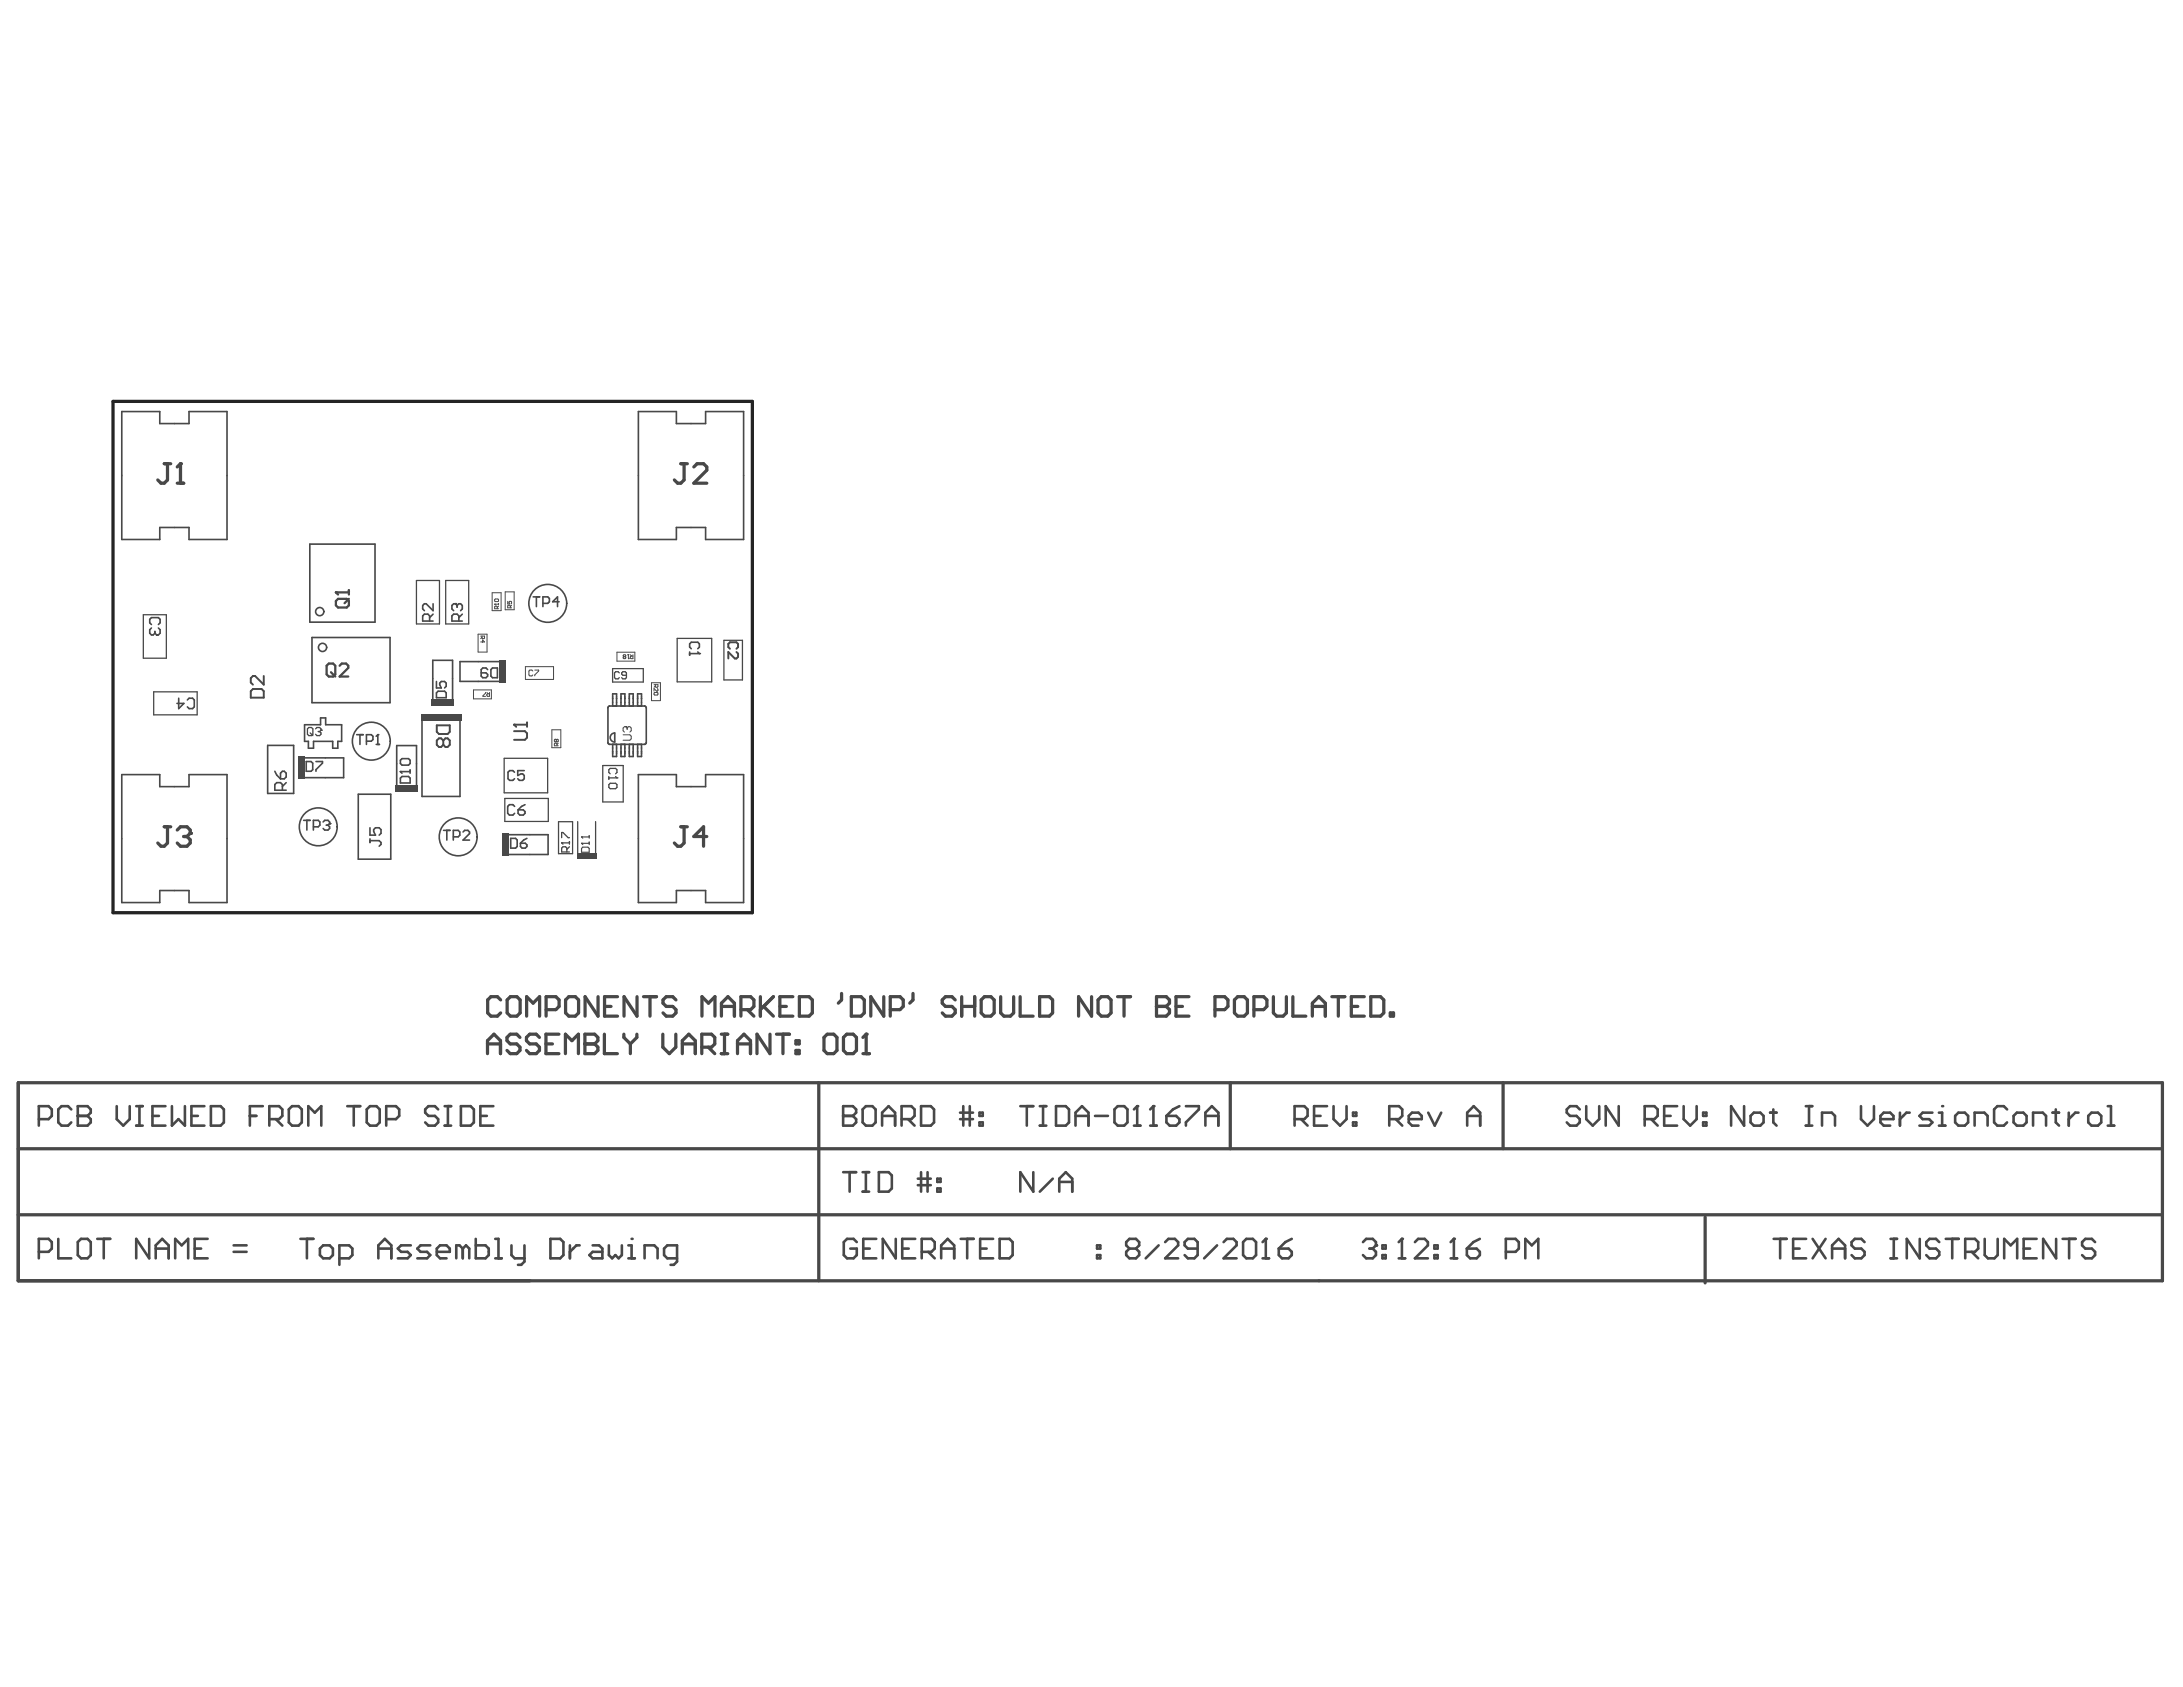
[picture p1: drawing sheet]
<svg xmlns="http://www.w3.org/2000/svg" width="279mm" height="216mm" viewBox="0 0 279 216" stroke-linecap="round" stroke-linejoin="round" font-family="sans-serif">
<path d="M14.5 51.4h81.8v65.4h-81.8z" fill="none" stroke="#242424" stroke-width=".42"/>
<g fill="none" stroke="#484848" stroke-width=".21">
<path d="M15.6 52.7h4.9v1.5h3.7v-1.5h4.9v16.3h-4.9v-1.5h-3.7v1.5h-4.9zM81.7 52.7h4.9v1.5h3.7v-1.5h4.9v16.3h-4.9v-1.5h-3.7v1.5h-4.9zM39.7 69.6h8.3v10h-8.3zM15.6 99.1h4.9v1.6h3.7v-1.6h4.9v16.4h-4.9v-1.5h-3.7v1.5h-4.9zM34.3 95.4h3.3v6.1h-3.3zM38.5 97h5.5v2.5h-5.5M39 92.8h2v-.9h.7v.9h2v2.1h-.5v.9h-.6v-.9h-2.5v.9h-.6v-.9h-.5zM39.9 81.6h10v8.3h-10zM54 91.9v10h4.9v-10M55.4 90v-5.5h2.5v5.5M64.3 84.7h-5.4v2.5h5.4M77.8 90.6v4.5"/>
<path d="M78 95.3h4.5M78 90.4h4.5M78.4 90.4v-1.6h.5v1.6M78.4 95.3v1.5h.5v-1.5M78.7 93.8v1.2M79.5 95.3v1.5h.5v-1.5M79.5 90.4v-1.6h.5v1.6M80.5 90.4v-1.6h.5v1.6M80.5 95.3v1.5h.5v-1.5M81.6 90.4v-1.6h.5v1.6M81.6 95.3v1.5h.5v-1.5M81.7 99.1h4.9v1.6h3.7v-1.6h4.9v16.4h-4.9v-1.5h-3.7v1.5h-4.9z"/>
<path d="M82.7 90.6v4.5M45.9 101.6h4.1v8.4h-4.1zM50.8 100.9v-5.5h2.5v5.5M64.7 106.8h5.5v2.6h-5.5"/>
</g>
<path d="M63 75.9h1.1v2.3h-1.1zM64.7 75.7h1.1v2.3h-1.1zM60.6 88.3h2.3v1.1h-2.3zM61.2 81.2h1.1v2.3h-1.1zM67.2 85.3h3.6v1.7h-3.6zM70.6 93.4h1.2v2.3h-1.2zM79 83.5h2.3v1.1h-2.3zM83.4 87.4h1.1v2.3h-1.1z" fill="none" stroke="#484848" stroke-width=".13"/>
<g fill="none" stroke="#484848" stroke-width=".16">
<path d="M18.3 78.7h3v5.5h-3zM53.3 74.3h2.9v5.6h-2.9zM57 74.3h3v5.6h-3zM19.7 88.5h5.5v3h-5.5zM64.5 97h5.6v4.5h-5.6zM77.1 98h2.7v4.6h-2.7zM78.4 85.6h3.9v1.7h-3.9zM86.7 81.7h4.4v5.6h-4.4zM92.7 81.9h2.3v5.1h-2.3zM64.6 102.2h5.6v2.9h-5.6zM71.5 105.2h1.8v4.1h-1.8zM73.9 105.1v4.5"/>
<path d="M76.2 105.1v4.5"/>
</g>
<path d="M2.3 138.6h274.5v25.3h-274.5zM104.8 138.6v25.3M157.5 138.6v8.4M192.4 138.6v8.4M2.3 155.5h274.4M2.3 147h274.5M218.2 155.8v8.4" fill="none" stroke="#484848" stroke-width=".42"/>
<g fill="#484848">
<path d="M63.9 84.5h.8v2.9h-.8z" fill-rule="evenodd"/>
<path d="M64.3 106.7h.8v2.8h-.8z" fill-rule="evenodd"/>
<path d="M55.2 89.5h2.9v.9h-2.9z" fill-rule="evenodd"/>
<path d="M73.9 109.2h2.4v.7h-2.4z" fill-rule="evenodd"/>
<path d="M50.6 100.4h2.9v.9h-2.9z" fill-rule="evenodd"/>
<path d="M38.1 96.8h.9v2.9h-.9z" fill-rule="evenodd"/>
<path d="M53.9 91.4h5.1v.8h-5.1z" fill-rule="evenodd"/>
</g>
<g fill="none" stroke="#484848" stroke-width=".33">
<path d="M223.2 141.6v2.5l-1.6-2.5v2.5M224.1 142.8l.4-.4h.8l.4 .4v.8l-.4 .5h-.8l-.4-.5zM226.5 142.4h.9M227 142v1.6l.4 .5M231.1 144.1h.9M231.1 141.6h.9M231.5 141.6v2.5M233.2 144.1v-1.7h1.2l.5 .4v1.3M238.2 141.6v1.6l.8 .9 .8-.9v-1.6M240.7 143.2h1.6v-.4l-.4-.4h-.8l-.4 .4v.8l.4 .5h.8M243.2 142.4v1.7M244.4 142.4h-.4l-.8 .8"/>
<path d="M247.3 142.4h-1.2l-.4 .4 .4 .4h.8l.4 .4-.4 .5h-1.2M248.2 144.1h.8M248.2 142.4h.4v1.7"/>
</g>
<circle cx="248.6" cy="141.6" r=".17" fill="#484848"/>
<g fill="none" stroke="#484848" stroke-width=".33">
<path d="M7.5 158.5v2.5h1.6M10 159l.4-.5h.8l.4 .5v1.6l-.4 .4h-.8l-.4-.4zM12.4 158.5h1.7M13.3 158.5v2.5M19.1 158.5v2.5l-1.7-2.5v2.5M19.9 159.8h1.7M24.9 159.8h.8M26.6 158.5h-1.7v2.5h1.7M29.9 159.4h1.7M250.7 142.4h.8l.4 .4v.8l-.4 .5h-.8l-.5-.5v-.8zM252.7 144.1v-1.7h1.3l.4 .4v1.3M256.9 142l-.4-.4h-.9l-.4 .4v1.6l.4 .5h.9l.4-.5"/>
<path d="M257.7 142.8l.4-.4h.9l.4 .4v.8l-.4 .5h-.9l-.4-.5zM260.2 144.1v-1.7h1.3l.4 .4v1.3M262.7 142.4h.8M263.1 142v1.6l.4 .5M264.8 142.4v1.7M266 142.4h-.4l-.8 .8M267.3 142.8l.4-.4h.8l.4 .4v.8l-.4 .5h-.8l-.4-.5zM269.8 144.1h.8M269.8 141.6h.4v2.5M5 160.2h1.2l.4-.4v-.8l-.4-.5h-1.2v2.5M19.9 161v-1.6l.9-.9 .8 .9v1.6M22.4 161v-2.5l.9 .9 .8-.9v2.5"/>
<path d="M29.9 160.2h1.7"/>
</g>
<g fill="none" stroke="#484848" stroke-width=".13">
<path d="M63.3 77.3h.1M63.3 76.7h.1h.3l.1 .2-.1 .1h-.3zM63.3 77.3l.1 .1M63.3 77.3h.5M63.6 77.9v-.3l-.3 .1v.2h.5M63.8 77.6l-.2 .1M63.8 77.2v.2M65 77v.3h.2l-.1-.2 .1-.1h.3l-.1 .3M65.3 77.8l-.1-.3h-.2v.3h.5M65.5 77.5l-.2 .1M61.5 81.4h.5v.3h-.2l-.1-.3M61.5 82.2h.5l-.2-.3v.3"/>
<path d="M61.7 81.6l-.2 .1M62.1 88.6l-.3 .4v.1h.3M62.3 88.6l.2 .2M62.6 88.6v.5l-.3-.1 .1-.2h.2M68.2 85.9l-.1-.1h-.3l-.1 .1v.5l.1 .1h.3l.1-.1M68.4 85.8h.5v.1l-.5 .5v.1M71.2 94.7l-.1-.1-.1 .1v.2h.2M71.2 94.7l.1-.1 .2 .1-.1 .2h-.2M71.2 94.7v.2M71.3 95.4l-.1-.3-.2 .1v.2h.5M71.5 95.1l-.2 .2M79.7 94h.9l.2 .2v.4l-.2 .1h-.9"/>
<path d="M80.1 93h.1M80.1 93h-.2l-.2 .2v.3l.2 .2M80.1 93l.2 .2M80.3 93.2l.1-.2h.2l.2 .2v.3l-.2 .2M80.3 93.2v.1M83.7 87.6h.5l-.1 .4-.2-.1v-.3M83.7 88.7l.1-.1h.3l.1 .3-.1 .1h-.3zM83.9 87.8l-.2 .2M84.1 88.1l.1 .1-.1 .3-.4-.4v.4"/>
</g>
<g fill="none" stroke="#484848" stroke-width=".21">
<path d="M19.4 79.9l-.2-.2v-.4l.2-.3h.9l.2 .3v.4l-.2 .2M55 79.5v-.7l-.2-.2h-.5l-.2 .2v.7h1.3M55.4 77.3v.9l-.9-.9h-.2l-.2 .2v.4l.2 .3M55.4 78.6l-.4 .4M58.3 77.3h.1M58.3 77.3h-.2l-.3 .2v.4l.3 .3M58.3 77.3l.2 .2M58.5 77.5l.2-.2h.2l.3 .2v.4l-.3 .3M58.5 77.5v.2M58.7 79.5v-.7l-.2-.2h-.4l-.3 .2v.7h1.4M59.2 78.6l-.5 .4M19.4 80.4l-.2 .2v.4l.2 .3h.2l.2-.3"/>
<path d="M19.8 81l.2 .3M19.8 80.8v.2M20 81.3h.1M20.3 80.4l.2 .2v.4l-.2 .3h-.3M35.2 98.7l.2 .5 .5 .5M35.9 98.9l.2-.2h.3l.2 .2v.5l-.2 .3h-.5zM51.2 98.8h.1M51.2 99.6l.3-.2h.8l.2 .2v.6h-1.3zM51.2 97.3l.3-.2h.8l.2 .2v.4l-.2 .2h-.8l-.3-.2zM51.2 98.8h1.3M51.2 98.8l.3 .2M52.5 98.5v.5"/>
<path d="M55.9 88.7l.2-.2h.8l.2 .2v.6h-1.2zM55.9 87.2v.8h.6l-.2-.4v-.2l.2-.2h.4l.2 .2v.4l-.2 .2M62.4 85.7l-.2-.2h-.4l-.2 .2v.8l.2 .2h.4l.2-.2v-.2l-.2-.2h-.6M62.8 85.7l.2-.2h.7v1.2h-.7l-.2-.2zM65.9 98.8l-.3-.2h-.4l-.2 .2v.9l.2 .2h.4l.3-.2M67.1 98.6h-.8v.6l.4-.2h.2l.2 .2v.5l-.2 .2h-.4l-.2-.2M88.3 83.4v.5M88.3 83.6h1.2M88.5 83l-.2-.2v-.4l.2-.2h.8l.2 .2v.4l-.2 .2M89.3 83.4l.2 .2M89.5 83.6h.1M36.1 101.1v-.7l-.2-.2h-.5l-.2 .2v.7h1.4"/>
<path d="M36.6 100.2l-.5 .4M47.4 105.9v1h.7l-.3-.5v-.2l.3-.3h.4l.3 .3v.4l-.3 .3M47.4 107.4v.4M47.4 107.6h1.1l.3 .2v.3l-.3 .2"/>
</g>
<g fill="none" stroke="#484848" stroke-width=".25">
<path d="M32.4 88.2h1.1l.3 .3v.8h-1.7v-.8zM33.8 86.5v1.1l-1.2-1.1h-.2l-.3 .3v.5l.3 .3M55.9 92.8h1.7v.9l-.3 .2h-1.1l-.3-.2zM56.7 94.8l-.2-.3h-.3l-.3 .3v.5l.3 .3h.3l.2-.3M56.7 94.8l.3-.3h.3l.3 .3v.5l-.3 .3h-.3l-.3-.3M56.7 94.8v.5M65.8 92.7h.1M65.8 93.6h1.4l.3 .3v.5l-.3 .3h-1.4M65.8 92.7h1.7M65.8 92.7l.3 .3M67.5 92.5v.5M93.4 83l-.2-.2v-.4l.2-.2h.9l.2 .2v.4l-.2 .2"/>
<path d="M94.3 83.4l.2 .3v.4l-.2 .2h-.3l-.8-.9v.9"/>
</g>
<path d="M43 75.8h.1M43 76.9l.3-.3h1.1l.3 .3v.6l-.3 .2h-1.1l-.3-.2zM43 75.8h1.7M43 75.8l.3 .3M44.7 75.5v.6M44.7 76.6l-.6 .6" fill="none" stroke="#484848" stroke-width=".29"/>
<path d="M74.4 107.9h.1M74.4 107.1h.1M74.4 108.6l.2-.2h.6l.2 .2v.5h-1zM74.4 107.9h1M74.4 107.9l.2 .2M74.4 107.1h1M74.4 107.1l.2 .2M75.4 106.9v.4M75.4 107.8v.3" fill="none" stroke="#484848" stroke-width=".15"/>
<g fill="none" stroke="#484848" stroke-width=".17">
<path d="M77.9 99.4v.3M77.9 99.6h1.1M78.1 99l-.2-.1v-.4l.2-.2h.7l.2 .2v.4l-.2 .1M78.8 99.4l.2 .2M79 99.6h.1M79.3 86.1l-.2-.1h-.3l-.1 .1v.6l.1 .2h.3l.2-.2M80.2 86.4h-.5l-.1-.1v-.2l.1-.1h.3l.2 .1v.6l-.2 .2h-.3l-.1-.2M71.9 107.9h.1M71.9 107.2v-.7h.2l.6 .7h.2M71.9 107.9l.2 .1M71.9 107.9h1M72.6 109v-.5l-.2-.1h-.3l-.2 .1v.5h1"/>
<path d="M72.9 108.4l-.3 .3M72.9 107.7v.3M78.1 100.2h.7l.2 .2v.4l-.2 .1h-.7l-.2-.1v-.4z"/>
</g>
<path d="M21 105.8h.9M21.4 105.8v2.1l-.4 .4h-.4l-.4-.4M22.7 106.2l.4-.4h.8l.4 .4v.4" fill="none" stroke="#484848" stroke-width=".42"/>
<circle cx="24.3" cy="106.6" r=".21" fill="#484848"/>
<path d="M23.5 107.1h.4M23.9 107.1l.4 .4v.4l-.4 .4h-.8l-.4-.4M24.3 106.6l-.4 .5" fill="none" stroke="#484848" stroke-width=".42"/>
<g fill="none" stroke="#484848" stroke-width=".21">
<path d="M68.2 76.4h.9M68.7 76.4v1.2M69.5 77.2h.6l.2-.2v-.4l-.2-.2h-.6v1.2M71.6 77h-.9l.7-.6v1.2M22.9 89.4v1.3l.6-.7h-.8M24 89.6l.2-.2h.4l.3 .2v.9l-.3 .2h-.4l-.2-.2M56.8 106.3h.8M57.2 106.3v1.2M58 107.1h.6l.3-.2v-.4l-.3-.2h-.6v1.2M59.3 106.5l.2-.2h.4l.2 .2v.2l-.8 .8h.8M65.4 107.3h.6l.2 .2v.8l-.2 .2h-.6zM65.9 103.2l-.3-.2h-.4l-.2 .2v.9l.2 .2h.4l.3-.2"/>
<path d="M66.3 103.6h.7l.2 .3v.2l-.2 .2h-.5l-.2-.2zM66.6 107.9h.6l.2 .2v.2l-.2 .2h-.4l-.2-.2zM67.2 103l-.4 .2-.5 .4M67.4 107.3l-.4 .2-.4 .4"/>
</g>
<path d="M79.8 84v.1v.2l.3-.1-.1-.2M79.8 84v-.2l.3 .1-.1 .1M79.8 84h.2M80.3 83.8h.2M80.4 84.3h.1M80.4 83.8v.5M80.5 84.2l-.1 .1M80.7 83.8l.1 .2M81 83.8v.5l-.3-.1 .1-.2h.2" fill="none" stroke="#484848" stroke-width=".13"/>
<g fill="none" stroke="#484848" stroke-width=".33">
<path d="M107.9 141.6v2.5h1.3l.4-.5v-.4l-.4-.4h-1.3M109.7 159l-.5-.5h-.8l-.4 .5v1.6l.4 .4h.8l.5-.4v-.8h-.9M110.5 159.8h.8M112.2 158.5h-1.7v2.5h1.7M114.6 158.5v2.5l-1.6-2.5v2.5M115.5 159.8h.8M117.1 158.5h-1.6v2.5h1.6M120.5 159.8h1.6M123 158.5h1.6M123.8 158.5v2.5M125.4 159.8h.9M127.1 158.5h-1.7v2.5h1.7"/>
<path d="M127.9 158.5h1.3l.4 .5v1.6l-.4 .4h-1.3zM140.4 159.4h.4v.4h-.4zM118 160.2h1.2l.4-.4v-.8l-.4-.5h-1.2v2.5M118.8 160.2l.8 .8M120.5 161v-1.6l.8-.9 .8 .9v1.6M140.4 160.6h.4v.4h-.4z"/>
</g>
<circle cx="107.9" cy="142.8" r=".17" fill="#484848"/>
<g fill="none" stroke="#484848" stroke-width=".33">
<path d="M107.9 141.6h1.3l.4 .4v.4l-.4 .4h-1.3M110.4 142l.4-.4h.9l.4 .4v1.6l-.4 .5h-.9l-.4-.5zM112.9 142.8h1.7M112.9 144.1v-1.7l.8-.8 .9 .8v1.7M115.4 143.2h1.2l.5-.4v-.8l-.5-.4h-1.2v2.5M116.2 143.2l.9 .9M117.9 141.6h1.2l.4 .4v1.6l-.4 .5h-1.2zM122.9 143.2h1.6M122.9 142.4h1.6M123.3 141.6v2.5M124.1 141.6v2.5M125.4 142.4h.4v.4h-.4z"/>
<path d="M125.4 143.6h.4v.5h-.4z"/>
</g>
<path d="M105.5 132.8l.4-.4h.8l.4 .4v1.6l-.4 .4h-.8l-.4-.4zM108 132.8l.4-.4h.8l.4 .4v1.6l-.4 .4h-.8l-.4-.4zM110.4 134.8h.9M110.9 132.4v2.4" fill="none" stroke="#484848" stroke-width=".42"/>
<circle cx="110.9" cy="132.4" r=".21" fill="#484848"/>
<path d="M110.9 132.4l-.5 .4" fill="none" stroke="#484848" stroke-width=".42"/>
<path d="M174.4 159l.5-.5h.8l.4 .5v.4" fill="none" stroke="#484848" stroke-width=".33"/>
<circle cx="176.1" cy="159.4" r=".17" fill="#484848"/>
<path d="M175.3 159.8h.4M175.7 159.8l.4 .4v.4l-.4 .4h-.8l-.5-.4M176.1 159.4l-.4 .4M176.9 159.4h.5v.4h-.5zM179.4 158.5v2.5M176.9 160.6h.5v.4h-.5zM179 161h.8" fill="none" stroke="#484848" stroke-width=".33"/>
<circle cx="179.4" cy="158.5" r=".17" fill="#484848"/>
<path d="M179.4 158.5l-.4 .5M181.1 159l.4-.5h.8l.5 .5v.4l-1.7 1.6h1.7M183.6 159.4h.4v.4h-.4zM186.1 158.5v2.5M183.6 160.6h.4v.4h-.4zM185.7 161h.8" fill="none" stroke="#484848" stroke-width=".33"/>
<circle cx="186.1" cy="158.5" r=".17" fill="#484848"/>
<g fill="none" stroke="#484848" stroke-width=".33">
<path d="M165.7 143.2h1.2l.5-.4v-.8l-.5-.4h-1.2v2.5M166.5 143.2l.9 .9M168.2 142.8h.8M169.8 141.6h-1.6v2.5h1.6M170.7 141.6v1.6l.8 .9 .8-.9v-1.6M173.2 143.6h.4v.5h-.4zM173.2 142.4h.4v.4h-.4zM177.8 143.2h1.3l.4-.4v-.8l-.4-.4h-1.3v2.5M178.6 143.2l.9 .9M180.3 143.2h1.7v-.4l-.4-.4h-.9l-.4 .4v.8l.4 .5h.9M182.8 142.4l.8 1.7 .9-1.7M186.1 158.5l-.4 .5"/>
<path d="M187.7 159.8h1.3l.4 .4v.4l-.4 .4h-.8l-.5-.4zM187.8 144.1v-1.7l.8-.8 .8 .8v1.7M187.8 142.8h1.6M189.4 158.5l-.8 .5-.9 .8M192.7 160.2h1.3l.4-.4v-.8l-.4-.5h-1.3v2.5M195.2 161v-2.5l.9 .9 .8-.9v2.5"/>
</g>
<path d="M21 59.3h.9M21.4 59.3v2.1l-.4 .4h-.4l-.4-.4M23.1 59.3v2.5M22.7 61.8h.8" fill="none" stroke="#484848" stroke-width=".42"/>
<circle cx="23.1" cy="59.3" r=".21" fill="#484848"/>
<path d="M23.1 59.3l-.4 .5" fill="none" stroke="#484848" stroke-width=".42"/>
<g fill="none" stroke="#484848" stroke-width=".33">
<path d="M107.9 150h1.7M108.7 150v2.5M110.4 150h.8M110.4 152.5h.8M110.8 150v2.5M112.5 150h1.2l.4 .4v1.7l-.4 .4h-1.2zM117.5 150.8h1.6M117.5 151.7h1.6M117.9 150v2.5M118.7 150v2.5M120 152.1h.4v.4h-.4zM120 150.8h.4v.5h-.4z"/>
<path d="M132.3 150v2.5l-1.7-2.5v2.5M134.7 150.8l-1.6 1.7M135.6 151.3h1.6M135.6 152.5v-1.7l.8-.8 .8 .8v1.7M144.6 159.8l-.5-.4v-.4l.5-.5h.8l.4 .5v.4l-.4 .4M144.6 159.8l-.5 .4v.4l.5 .4h.8l.4-.4v-.4l-.4-.4M144.6 159.8h.8M148.3 159.4l-1.7 1.6M149.1 159l.4-.5h.9l.4 .5v.4l-1.7 1.6h1.7M153.3 159.8h-1.3l-.4-.4v-.4l.4-.5h.9l.4 .5v1.6l-.4 .4h-.9l-.4-.4M155.8 159.4l-1.7 1.6M156.6 159l.4-.5h.9l.4 .5v.4l-1.7 1.6h1.7"/>
<path d="M159.1 159l.4-.5h.8l.5 .5v1.6l-.5 .4h-.8l-.4-.4zM162 158.5v2.5M161.6 161h.8"/>
</g>
<path d="M38.9 105h.8M39.3 105v1.2M40.1 105.8h.6l.2-.2v-.4l-.2-.2h-.6v1.2M41.4 105.2l.2-.2h.4l.2 .2v.2M41.8 105.6h.2M42 105.6l.2 .2v.2l-.2 .2h-.4l-.2-.2M42.2 105.4h.1M42.2 105.4l-.2 .2" fill="none" stroke="#484848" stroke-width=".21"/>
<path d="M42.1 84.9h.5l.3 .3v1.1l-.3 .3h-.5l-.3-.3v-1.1zM42.4 86l.5 .6M43.5 85.2l.2-.3h.6l.3 .3v.3l-1.1 1.1h1.1" fill="none" stroke="#484848" stroke-width=".29"/>
<circle cx="162" cy="158.5" r=".17" fill="#484848"/>
<g fill="none" stroke="#484848" stroke-width=".33">
<path d="M38.5 158.5h1.6M39.3 158.5v2.5M40.9 159.8l.5-.4h.8l.4 .4v.8l-.4 .4h-.8l-.5-.4zM48.4 159.8h1.7M52.6 159.4h-1.3l-.4 .4 .4 .4h.9l.4 .4-.4 .4h-1.3M55.1 159.4h-1.3l-.4 .4 .4 .4h.9l.4 .4-.4 .4h-1.3M59.2 159.8l-.4-.4h-.4v1.6M59.2 159.8v1.2M59.2 159.8l.4-.4 .5 .4v1.2M60.9 158.5v2.5h1.2l.5-.4v-.8l-.5-.4h-1.2M63.4 158.5h.4v2.5M65.5 159.4v1.2l.4 .4h1.2"/>
<path d="M67.1 159.4v2.1l-.4 .4h-.4M70.4 158.5h1.3l.4 .5v1.6l-.4 .4h-1.3zM72.9 159.4v1.6M74.2 159.4h-.4l-.9 .8M75.9 159.4h.8l.4 .4v1.2h-1.2l-.5-.4 .5-.4h1.2M77.9 159.4v1.2l.4 .4 .5-.4 .4 .4 .4-.4v-1.2M80.4 159.4h.4v1.6M162 158.5l-.4 .5M163.7 159.8h1.2l.4 .4v.4l-.4 .4h-.8l-.4-.4zM165.3 158.5l-.8 .5-.8 .8M43.4 161h1.3l.4-.4v-.8l-.4-.4h-1.3v2.5M48.4 161v-1.6l.9-.9 .8 .9v1.6"/>
<path d="M55.9 160.2h1.7v-.4l-.4-.4h-.9l-.4 .4v.8l.4 .4h.9M63.4 161h.8M80.4 161h.9"/>
</g>
<circle cx="80.8" cy="158.5" r=".17" fill="#484848"/>
<g fill="none" stroke="#484848" stroke-width=".33">
<path d="M130.6 141.6h1.7M131.4 141.6v2.5M133.1 141.6h.8M133.1 144.1h.8M133.5 141.6v2.5M135.2 141.6h1.2l.4 .4v1.6l-.4 .5h-1.2zM137.7 142.8h1.6M137.7 144.1v-1.7l.8-.8 .8 .8v1.7M140.1 142.8h1.7M142.6 142l.5-.4h.8l.4 .4v1.6l-.4 .5h-.8l-.5-.5zM145.1 144.1h.9M145.5 141.6v2.5"/>
<path d="M202.2 142l-.4-.4h-.9l-.4 .4v.4l.4 .4h.9l.4 .4v.4l-.4 .5h-.9l-.4-.5M203 141.6v1.6l.9 .9 .8-.9v-1.6M207.2 141.6v2.5l-1.7-2.5v2.5M210.5 143.2h1.2l.5-.4v-.8l-.5-.4h-1.2v2.5M211.3 143.2l.9 .9M213 142.8h.8M214.7 141.6h-1.7v2.5h1.7M215.5 141.6v1.6l.8 .9 .9-.9v-1.6M218 142.4h.4v.4h-.4zM218 143.6h.4v.5h-.4zM82.5 161v-1.6h1.2l.5 .4v1.2M86.7 161h-1.3l-.4-.4v-.8l.4-.4h1.3v2.1l-.5 .4h-.4"/>
</g>
<circle cx="145.5" cy="141.6" r=".17" fill="#484848"/>
<path d="M145.5 141.6l-.4 .4M147.2 144.1h.8M147.6 141.6v2.5" fill="none" stroke="#484848" stroke-width=".33"/>
<circle cx="147.6" cy="141.6" r=".17" fill="#484848"/>
<path d="M147.6 141.6l-.4 .4M149.3 142.8h1.2l.5 .4v.4l-.5 .5h-.8l-.4-.5zM151 141.6l-.9 .4-.8 .8M151.8 141.6h1.6v.4l-1.6 1.6v.5M154.3 142.8h1.6M154.3 144.1v-1.7l.8-.8 .8 .8v1.7" fill="none" stroke="#484848" stroke-width=".33"/>
<path d="M62.4 134.8v-1.6l.8-.8 .9 .8v1.6M62.4 133.6h1.7M66.6 132.8l-.5-.4h-.8l-.4 .4v.4l.4 .4h.8l.5 .4v.4l-.5 .4h-.8l-.4-.4M69 132.8l-.4-.4h-.8l-.4 .4v.4l.4 .4h.8l.4 .4v.4l-.4 .4h-.8l-.4-.4M69.9 133.6h.8M71.5 132.4h-1.6v2.4h1.6M72.4 134.8v-2.4l.8 .8 .8-.8v2.4M74.9 132.4v2.4h1.2l.4-.4v-.4l-.4-.4h-1.2" fill="none" stroke="#484848" stroke-width=".42"/>
<circle cx="74.9" cy="133.6" r=".21" fill="#484848"/>
<g fill="none" stroke="#484848" stroke-width=".42">
<path d="M64.1 128l-.4-.4h-.9l-.4 .4v1.6l.4 .4h.9l.4-.4M64.9 128l.4-.4h.9l.4 .4v1.6l-.4 .4h-.9l-.4-.4zM67.4 130v-2.4l.8 .8 .9-.8v2.4M69.9 129.2h1.2l.5-.4v-.8l-.5-.4h-1.2v2.4M72.4 128l.4-.4h.8l.5 .4v1.6l-.5 .4h-.8l-.4-.4zM74.9 132.4h1.2l.4 .4v.4l-.4 .4h-1.2M76.5 127.6v2.4l-1.6-2.4v2.4M77.4 132.4v2.4h1.6M77.4 128.8h.8M79 127.6h-1.6v2.4h1.6M79.8 132.4v.4l.9 .8M80.7 133.6v1.2"/>
<path d="M81.5 132.4v.4l-.8 .8M81.5 127.6v2.4l-1.6-2.4v2.4M82.4 127.6h1.6M83.2 127.6v2.4M84.8 132.4v1.6l.9 .8 .8-.8v-1.6M86.5 128l-.4-.4h-.8l-.4 .4v.4l.4 .4h.8l.4 .4v.4l-.4 .4h-.8l-.4-.4M87.3 133.6h1.7M87.3 134.8v-1.6l.9-.8 .8 .8v1.6M89.8 134h1.3l.4-.4v-.8l-.4-.4h-1.3v2.4M89.8 130v-2.4l.9 .8 .8-.8v2.4M90.7 134l.8 .8M92.3 132.4h.8"/>
<path d="M92.3 134.8h.8M92.3 128.8h1.7M92.3 130v-1.6l.9-.8 .8 .8v1.6M92.7 132.4v2.4M94.4 133.6h1.7M94.4 134.8v-1.6l.8-.8 .9 .8v1.6M94.8 129.2h1.3l.4-.4v-.8l-.4-.4h-1.3v2.4M95.7 129.2l.8 .8M97.3 127.6v2.4M97.7 128.8l1.3 1.2M98.5 132.4v2.4l-1.6-2.4v2.4M99 127.6l-1.7 1.6"/>
<path d="M99.4 132.4h1.6M99.8 128.8h.8M100.2 132.4v2.4M101.5 127.6h-1.7v2.4h1.7M101.9 133.2h.4v.4h-.4zM101.9 134.4h.4v.4h-.4zM102.3 127.6h1.3l.4 .4v1.6l-.4 .4h-1.3zM107.7 127.1v.9l-.4 .4M109 127.6h1.2l.4 .4v1.6l-.4 .4h-1.2zM113.1 127.6v2.4l-1.6-2.4v2.4M113.9 129.2h1.3l.4-.4v-.8l-.4-.4h-1.3v2.4M116.9 127.1v.9l-.5 .4"/>
<path d="M122.3 128l-.5-.4h-.8l-.4 .4v.4l.4 .4h.8l.5 .4v.4l-.5 .4h-.8l-.4-.4M123.1 128.8h1.6M123.1 127.6v2.4M124.7 127.6v2.4M125.6 128l.4-.4h.8l.4 .4v1.6l-.4 .4h-.8l-.4-.4zM128.1 127.6v2l.4 .4h.8l.4-.4v-2M130.6 127.6v2.4h1.6M133.1 127.6h1.2l.4 .4v1.6l-.4 .4h-1.2zM139.7 127.6v2.4l-1.7-2.4v2.4M140.5 128l.5-.4h.8l.4 .4v1.6l-.4 .4h-.8l-.5-.4zM143 127.6h1.7M143.9 127.6v2.4"/>
<path d="M148 127.6v2.4h1.3l.4-.4v-.4l-.4-.4h-1.3"/>
</g>
<circle cx="148" cy="128.8" r=".21" fill="#484848"/>
<g fill="none" stroke="#484848" stroke-width=".42">
<path d="M87.1 59.3h.9M87.6 59.3v2.1l-.5 .4h-.4l-.4-.4M88.8 59.8l.4-.5h.8l.5 .5v.4l-1.7 1.6h1.7M87.1 105.8h.9M87.6 105.8v2.1l-.5 .4h-.4l-.4-.4M90.5 107.1h-1.7l1.2-1.3v2.5M148 127.6h1.3l.4 .4v.4l-.4 .4h-1.3M150.5 128.8h.8M152.2 127.6h-1.7v2.4h1.7M155.5 129.2h1.2l.5-.4v-.8l-.5-.4h-1.2v2.4M158.4 127.6h.8l.5 .4v1.6l-.5 .4h-.8l-.4-.4v-1.6zM160.5 129.2h1.2l.4-.4v-.8l-.4-.4h-1.2v2.4"/>
<path d="M163 127.6v2l.4 .4h.8l.4-.4v-2M165.5 127.6v2.4h1.6M168 128.8h1.6M168 130v-1.6l.8-.8 .8 .8v1.6M170.5 127.6h1.6M171.3 127.6v2.4M173 128.8h.8M174.6 127.6h-1.6v2.4h1.6M175.4 127.6h1.3l.4 .4v1.6l-.4 .4h-1.3zM177.9 129.6h.5v.4h-.5z"/>
</g>
<path d="M39.4 93.3l.1-.2h.4l.1 .2v.7l-.1 .1h-.4l-.1-.1zM39.7 93.8l.3 .3M40.4 93.3l.2-.2h.3l.2 .2v.2M40.7 93.6h.2M40.9 93.6l.2 .2v.2l-.2 .1h-.3l-.2-.1M41.1 93.5h.1M41.1 93.5l-.2 .1" fill="none" stroke="#484848" stroke-width=".17"/>
<path d="M39.2 97.5h.6l.2 .2v.8l-.2 .2h-.6zM40.4 97.5h.9v.2l-.9 .8v.2M45.7 94h.8M46.1 94v1.3M46.9 94.9h.6l.2-.3v-.4l-.2-.2h-.6v1.3M48.1 95.3h.5M48.4 94h.1M48.4 94l-.3 .2M48.4 94v1.3" fill="none" stroke="#484848" stroke-width=".21"/>
<path d="M5 143.2h1.2l.4-.4v-.8l-.4-.4h-1.2v2.5M9.1 142l-.4-.4h-.8l-.4 .4v1.6l.4 .5h.8l.4-.5M10 141.6v2.5h1.2l.4-.5v-.4l-.4-.4h-1.2" fill="none" stroke="#484848" stroke-width=".33"/>
<circle cx="10" cy="142.8" r=".17" fill="#484848"/>
<g fill="none" stroke="#484848" stroke-width=".33">
<path d="M10 141.6h1.2l.4 .4v.4l-.4 .4h-1.2M14.9 141.6v1.6l.9 .9 .8-.9v-1.6M17.4 141.6h.9M17.4 144.1h.9M17.8 141.6v2.5M19.5 142.8h.8M21.2 141.6h-1.7v2.5h1.7M22 141.6v2.5l.8-.9 .9 .9v-2.5M24.5 142.8h.8M26.2 141.6h-1.7v2.5h1.7M27 141.6h1.2l.5 .4v1.6l-.5 .5h-1.2zM32 142.8h.8"/>
<path d="M33.6 141.6h-1.6v2.5M34.5 143.2h1.2l.4-.4v-.8l-.4-.4h-1.2v2.5M35.3 143.2l.8 .9M37 142l.4-.4h.8l.4 .4v1.6l-.4 .5h-.8l-.4-.5zM39.5 144.1v-2.5l.8 .8 .8-.8v2.5M44.4 141.6h1.7M45.3 141.6v2.5M46.9 142l.5-.4h.8l.4 .4v1.6l-.4 .5h-.8l-.5-.5zM49.4 143.2h1.3l.4-.4v-.8l-.4-.4h-1.3v2.5M56.1 142l-.4-.4h-.9l-.4 .4v.4l.4 .4h.9l.4 .4v.4l-.4 .5h-.9l-.4-.5M56.9 141.6h.8M56.9 144.1h.8"/>
<path d="M57.3 141.6v2.5M59 141.6h1.2l.5 .4v1.6l-.5 .5h-1.2zM61.5 142.8h.8M63.1 141.6h-1.6v2.5h1.6M227 158.5h1.7M227.8 158.5v2.5M229.5 159.8h.8M231.2 158.5h-1.7v2.5h1.7M232 158.5l1.7 2.5M233.7 158.5l-1.7 2.5M234.5 159.8h1.7M238.6 159l-.4-.5h-.8l-.4 .5v.4l.4 .4h.8l.4 .4v.4l-.4 .4h-.8l-.4-.4"/>
<path d="M242 158.5h.8M242.4 158.5v2.5M245.7 158.5v2.5l-1.7-2.5v2.5M248.2 159l-.4-.5h-.8l-.5 .5v.4l.5 .4h.8l.4 .4v.4l-.4 .4h-.8l-.5-.4M249 158.5h1.7M249.9 158.5v2.5M254 158.5v2.1l.4 .4h.9l.4-.4v-2.1M259 159.8h.8M260.7 158.5h-1.7v2.5h1.7M263.2 158.5v2.5l-1.7-2.5v2.5M264 158.5h1.7M264.8 158.5v2.5"/>
<path d="M268.1 159l-.4-.5h-.8l-.4 .5v.4l.4 .4h.8l.4 .4v.4l-.4 .4h-.8l-.4-.4M234.5 161v-1.6l.8-.9 .9 .9v1.6M242 161h.8M251.5 160.2h1.3l.4-.4v-.8l-.4-.5h-1.3v2.5M252.4 160.2l.8 .8M256.5 161v-2.5l.8 .9 .9-.9v2.5"/>
</g>
<g fill="none" stroke="#484848" stroke-width=".21">
<path d="M77.8 95.1l.2 .2M78 90.4l-.2 .2M78.7 93.8a.58 .58 0 0 0-.6 .6 .58 .58 0 0 0 .6 .6M82.5 90.4l.2 .2M82.7 95.1l-.2 .2"/>
<circle cx="40.9" cy="78.3" r=".52"/>
<circle cx="70.1" cy="77.2" r="2.42"/>
<circle cx="41.3" cy="82.9" r=".52"/>
<circle cx="47.5" cy="94.9" r="2.42"/>
<circle cx="40.7" cy="105.8" r="2.42"/>
<circle cx="58.6" cy="107.1" r="2.42"/>
</g>
</svg>
